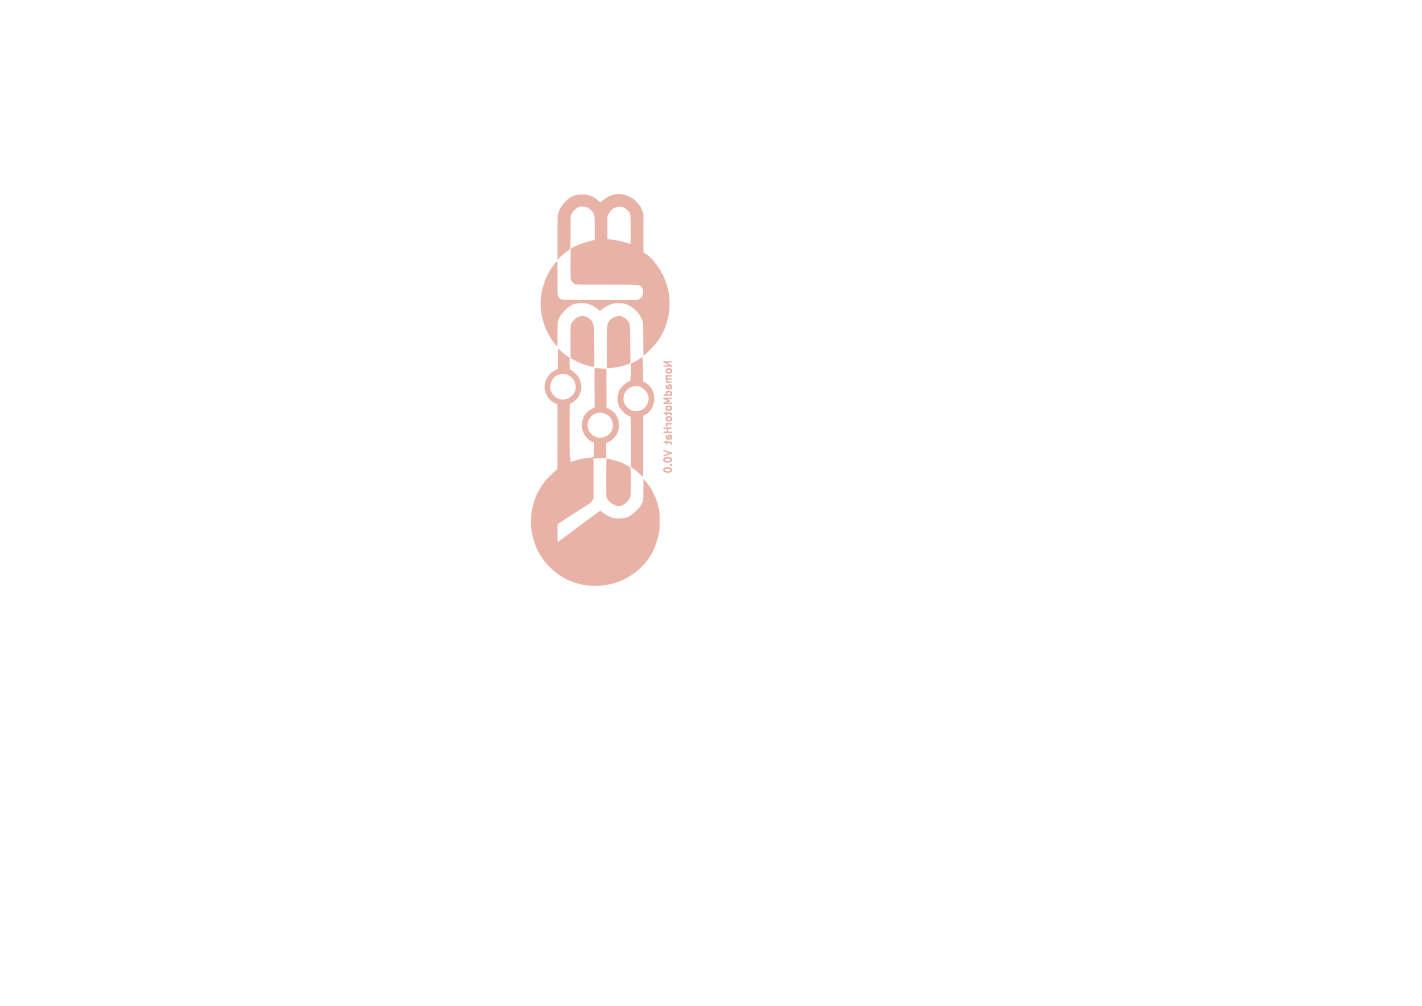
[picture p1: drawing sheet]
<svg xmlns="http://www.w3.org/2000/svg" width="297mm" height="210mm" viewBox="0 0 297 210" stroke-linecap="round" stroke-linejoin="round" font-family="sans-serif">
<defs><g id="words">
<g font-size="2.1" fill="#e8b2a7">
<text x="140.6" y="79.8" transform="rotate(-90 140.6 79.8)">V0.0</text>
<text x="140.6" y="99" transform="rotate(-90 140.6 99)">NomadMotorHat</text>
</g>
</g></defs>
<path d="M139.2 82.3v-.3l.3-.3 .6 .1 .1 .5M139.3 80.5v.5l.9 .1M139.7 80.5l-.1 .6M140.1 80.5v.6" fill="none" stroke="#e8b2a7" stroke-width=".3"/>
<g fill="#e8b2a7">
<path d="M127.6 66.7a2.38 2.38 0 0 1 2.8-.4 2.38 2.38 0 0 1 1.2 2.5l.1 7-2.6 .8-2.3 .3v-7.2a3.4 3.4 0 0 1 .6-2.8z"/>
<path d="M119.9 66.8a2.35 2.35 0 0 1 2.5-.7 2.35 2.35 0 0 1 1.7 2l-.1 8.5-2.3-.6-1.9-.9a.74 .74 0 0 1-.6-1.1 28.2 28.2 0 0 1 .1-6.5z"/>
<path d="M126.7 95.8l.1-.1a10.4 10.4 0 0 1 4.9 2l.1 2.8a7.3 7.3 0 0 1-.4 3.8 2.4 2.4 0 0 1-4 .5 2.11 2.11 0 0 1-.8-2.2z"/>
<path d="M131.8 75.9l2.4-1.3 .1 5a3.9 3.9 0 0 1 2.4 3.6 3.9 3.9 0 0 1-2.4 3.6v12.8l-2.5-2.1-.1-9.8a.77 .77 0 0 0-.6-1 3.9 3.9 0 0 1-2.1-3.5h1.2a2.64 2.64 0 0 0 3.4 2.5 2.64 2.64 0 0 0 1.4-4 2.64 2.64 0 0 0-4.2-.1l-.4 .5-.2 1.1h-1.2a3.8 3.8 0 0 1 2.7-3.7z"/>
<path d="M118.3 41.9a5.1 5.1 0 0 1 7.1 .3 5.3 5.3 0 0 1 9 2.6v7.9a13.3 13.3 0 0 1 3.8 17.1 14 14 0 0 1-3.8 4.4l-.1-5.4a5.2 5.2 0 0 0-3.1-5.2 5.2 5.2 0 0 0-5.9 1.3 5.1 5.1 0 0 0-8.7 1.8l-.1 .8-.1 4.8a13.1 13.1 0 0 1-2.9-12.8l1.3-2.9 1.2-1.7 .4-.3 .1 6.6a1.31 1.31 0 0 0 1.5 1.4h14.5a1.6 1.6 0 0 0 1.8-1.5 1.6 1.6 0 0 0-1.8-1.6l-11.9-.1a1.42 1.42 0 0 1-1.4-1.7v-5.8l.4-.2a18.8 18.8 0 0 1 4.6-1.6v-.2l3.4 .1 2.4 .4 1.7 .6v-3.2a6.4 6.4 0 0 0-.4-3.6 2.4 2.4 0 0 0-4.2 .5l-.2 .4v4.8h-2.7v-2.7a3.8 3.8 0 0 0-.6-3.2 2.58 2.58 0 0 0-3.2-.5 2.58 2.58 0 0 0-1.2 2.8l-.1 4.9a1.15 1.15 0 0 1-.8 1.4l-1.9 1.7 .1-7.7a5.3 5.3 0 0 1 1.8-4.7z"/>
<path d="M116.6 72.8l2.4 1.9v1.9a.84 .84 0 0 0 .7 .9 3.9 3.9 0 0 1-.6 6.8l-.1 9.2 .2 2.9 2.4-.6 2.3-.4 .2-3-.4-.2a3.9 3.9 0 0 1-2.2-3.2h1.2l.2 .5a2.65 2.65 0 0 0 4.2 1.3 2.65 2.65 0 0 0-.5-4.4 2.65 2.65 0 0 0-3.9 2.1v.5h-1.2a3.9 3.9 0 0 1 2.7-4v-8.1l2.4 .1 .1 8.1 .5 .2a3.9 3.9 0 0 1 2.1 3.8 3.9 3.9 0 0 1-2.7 3.4v3.1l-2.6 .1v8.3l-.2 .4a10.1 10.1 0 0 1-3.2 2.3l-4.2 2.7 .1 3.7 8.8-6.5 .3 .1a5.2 5.2 0 0 0 8.4-1.6l.3-.6 .2-4.5a13.2 13.2 0 0 1 3 11.9 13.5 13.5 0 0 1-18.8 9.2 13.5 13.5 0 0 1-5.1-20.3l2.8-2.9v-13.5a3.9 3.9 0 0 1-2.6-3.4h1.1l.1 .3a2.67 2.67 0 0 0 4 1.8 2.67 2.67 0 0 0 .2-4.5 2.67 2.67 0 0 0-4.2 1.5l-.1 .9-1.1-.1a4 4 0 0 1 2.7-3.9z"/>
</g>
<use href="#words"/>
</svg>
